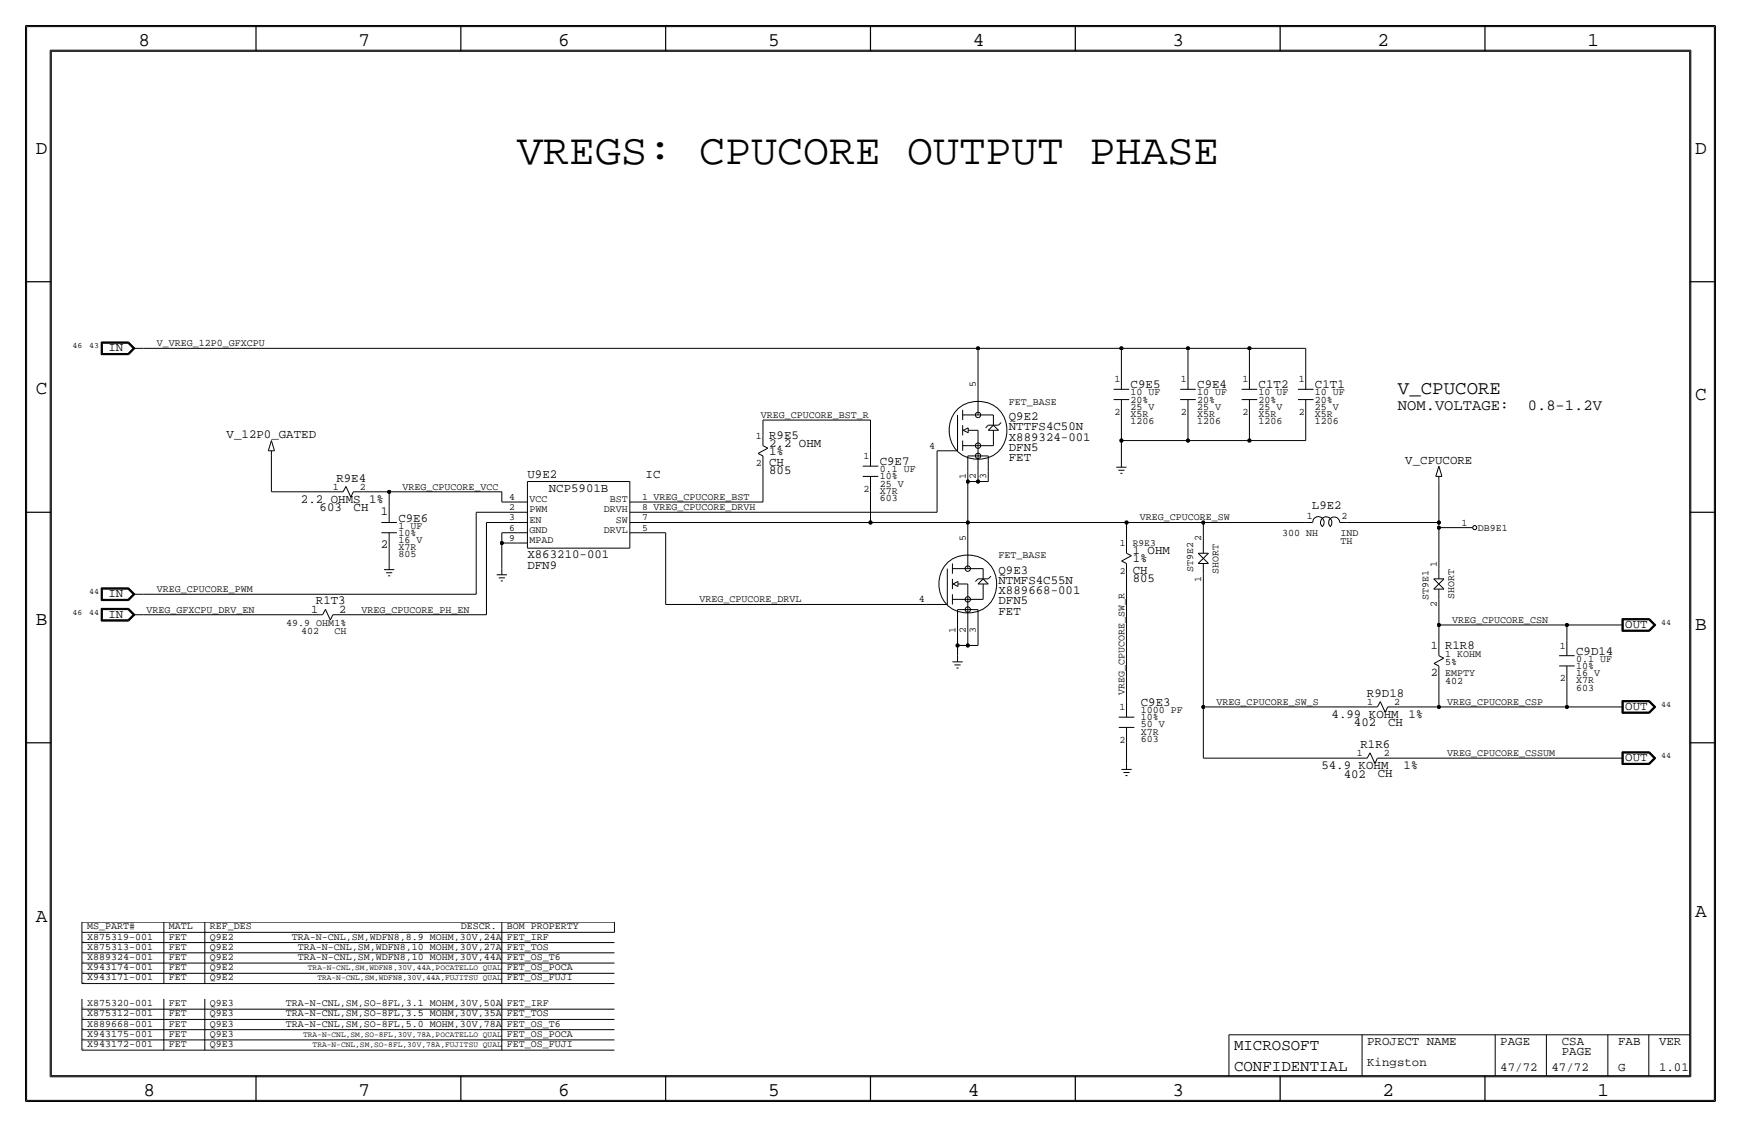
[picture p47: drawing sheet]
<svg xmlns="http://www.w3.org/2000/svg" width="432mm" height="279mm" viewBox="0 0 432 279" stroke-linecap="round" stroke-linejoin="round" font-family="sans-serif">
<defs><g id="words">
<text font-size="10.8" x="128.3" y="40.6">VREGS: CPUCORE OUTPUT PHASE</text>
<g font-size="4.8">
<text x="34.3" y="11.4">8</text>
<text x="88.9" y="11.4">7</text>
<text x="138.4" y="11.4">6</text>
<text x="190.5" y="11.4">5</text>
<text x="241.3" y="11.4">4</text>
<text x="290.8" y="11.4">3</text>
<text x="341.6" y="11.4">2</text>
<text x="393.7" y="11.4">1</text>
<text x="8.9" y="38.1">D</text>
<text x="420.4" y="38.1">D</text>
<text x="8.9" y="97.8">C</text>
<text x="420.4" y="99.1">C</text>
<text x="8.9" y="154.9">B</text>
<text x="420.4" y="156.2">B</text>
<text x="420.4" y="227.3">A</text>
<text x="8.9" y="228.6">A</text>
<text x="35.6" y="271.8">8</text>
<text x="88.9" y="271.8">7</text>
<text x="138.4" y="271.8">6</text>
<text x="190.5" y="271.8">5</text>
<text x="240" y="271.8">4</text>
<text x="290.8" y="271.8">3</text>
<text x="342.9" y="271.8">2</text>
<text x="396.2" y="271.8">1</text>
</g>
<text font-size="4.7" x="346.7" y="97.8">V_CPUCORE</text>
<g font-size="3.9">
<text x="306.1" y="260.4">MICROSOFT</text>
<text x="306.1" y="265.4">CONFIDENTIAL</text>
</g>
<g font-size="3.8">
<text x="346.7" y="101.6">NOM.VOLTAGE:</text>
<text x="378.9" y="101.6">0.8-1.2V</text>
</g>
<g font-size="3.1">
<text x="26.9" y="87.1">IN</text>
<text x="280.4" y="96.3">C9E5</text>
<text x="296.9" y="96.3">C9E4</text>
<text x="312.2" y="96.3">C1T2</text>
<text x="326.1" y="96.3">C1T1</text>
<text x="250.2" y="106.7">NTTFS4C50N</text>
<text x="250.2" y="104.1">Q9E2</text>
<text x="56.2" y="108.6">V_12P0_GATED</text>
<text x="190.8" y="112.8">1%</text>
<text x="190.8" y="110.7">2.2 OHM</text>
<text x="190.8" y="108.7">R9E5</text>
<text x="250.2" y="111.8">DFN5</text>
<text x="250.2" y="109.2">X889324-001</text>
<text x="83.4" y="119.4">R9E4</text>
<text x="130.8" y="118.6">U9E2</text>
<text x="160.1" y="118.6">IC</text>
<text x="190.8" y="115.6">CH</text>
<text x="190.8" y="117.6">805</text>
<text x="218.2" y="115.3">C9E7</text>
<text x="250.2" y="114.3">FET</text>
<text x="348.5" y="114.9">V_CPUCORE</text>
<text x="74.6" y="124.7">2.2 OHMS 1%</text>
<text x="136.1" y="121.9">NCP5901B</text>
<text x="79.3" y="126.7">603</text>
<text x="87.7" y="126.6">CH</text>
<text x="94.4" y="127.8">1</text>
<text x="98.8" y="129.3">C9E6</text>
<text x="325.4" y="126.1">L9E2</text>
<text x="94.4" y="135.9">2</text>
<text x="280.9" y="137.4">1 OHM</text>
<text x="130.8" y="141">DFN9</text>
<text x="130.8" y="138.4">X863210-001</text>
<text x="247.7" y="142.2">Q9E3</text>
<text x="280.9" y="142.2">CH</text>
<text x="280.9" y="139.4">1%</text>
<text x="26.9" y="148.1">IN</text>
<text x="78.3" y="149.9">R1T3</text>
<text x="247.6" y="144.8">NTMFS4C55N</text>
<text x="247.6" y="147.3">X889668-001</text>
<text x="247.6" y="149.9">DFN5</text>
<text x="280.9" y="144.3">805</text>
<text x="26.9" y="153.2">IN</text>
<text x="247.6" y="152.4">FET</text>
<text x="403.1" y="155.7">OUT</text>
<text x="358.4" y="160.8">R1R8</text>
<text x="390.9" y="162.3">C9D14</text>
<text x="339" y="172.7">R9D18</text>
<text x="283" y="175">C9E3</text>
<text x="330.3" y="178.1">4.99 KOHM</text>
<text x="344.3" y="180">CH</text>
<text x="349.3" y="178.1">1%</text>
<text x="403.1" y="176">OUT</text>
<text x="335.8" y="180.1">402</text>
<text x="337.4" y="185.4">R1R6</text>
<text x="327.7" y="190.8">54.9 KOHM</text>
<text x="348.1" y="190.8">1%</text>
<text x="403.1" y="188.7">OUT</text>
<text x="333.3" y="192.8">402</text>
<text x="341.7" y="192.7">CH</text>
<text x="339.1" y="259.1">PROJECT NAME</text>
<text x="372.1" y="259.1">PAGE</text>
<text x="387.3" y="259.1">CSA</text>
<text x="387.3" y="261.6">PAGE</text>
<text x="401.3" y="259.1">FAB</text>
<text x="411.5" y="259.1">VER</text>
<text x="339.1" y="264.2">Kingston</text>
<text x="372.1" y="265.4">47/72</text>
<text x="384.8" y="265.4">47/72</text>
<text x="401.3" y="265.4">G</text>
<text x="411.5" y="265.4">1.01</text>
</g>
<g font-size="2.9">
<text x="77.2" y="151.9">1</text>
<text x="84.1" y="151.9">2</text>
<text x="354.9" y="160.8">1</text>
<text x="354.9" y="167.6">2</text>
</g>
<g font-size="2.5">
<text x="38.9" y="85.9">V_VREG_12P0_GFXCPU</text>
<text x="276.4" y="94.7">1</text>
<text x="292.9" y="94.7">1</text>
<text x="308.1" y="94.7">1</text>
<text x="322.1" y="94.7">1</text>
<text x="242.1" y="96" transform="rotate(-90 242.1 96)">5</text>
<text x="250.2" y="100.3">FET_BASE</text>
<text x="280.4" y="101.6">25 V</text>
<text x="280.4" y="99.8">20%</text>
<text x="280.4" y="98">10 UF</text>
<text x="296.9" y="99.8">20%</text>
<text x="296.9" y="98">10 UF</text>
<text x="296.9" y="101.6">25 V</text>
<text x="312.2" y="101.6">25 V</text>
<text x="312.2" y="98">10 UF</text>
<text x="312.2" y="99.8">20%</text>
<text x="326.1" y="101.6">25 V</text>
<text x="326.1" y="98">10 UF</text>
<text x="326.1" y="99.8">20%</text>
<text x="188.7" y="103.6">VREG_CPUCORE_BST_R</text>
<text x="276.4" y="102.9">2</text>
<text x="280.4" y="105.2">1206</text>
<text x="280.4" y="103.4">X5R</text>
<text x="292.9" y="102.9">2</text>
<text x="296.9" y="105.2">1206</text>
<text x="296.9" y="103.4">X5R</text>
<text x="308.1" y="102.9">2</text>
<text x="312.2" y="105.2">1206</text>
<text x="312.2" y="103.4">X5R</text>
<text x="322.1" y="102.9">2</text>
<text x="326.1" y="105.2">1206</text>
<text x="326.1" y="103.4">X5R</text>
<text x="187.5" y="108.7">1</text>
<text x="214.2" y="113.8">1</text>
<text x="230.4" y="111.3">4</text>
<text x="187.5" y="115.6">2</text>
<text x="218.2" y="118.9">10%</text>
<text x="218.2" y="117.1">0.1 UF</text>
<text x="239.5" y="118.8" transform="rotate(-90 239.5 118.8)">1</text>
<text x="242.1" y="118.8" transform="rotate(-90 242.1 118.8)">2</text>
<text x="244.6" y="118.8" transform="rotate(-90 244.6 118.8)">3</text>
<text x="82.5" y="121.4">1</text>
<text x="89.2" y="121.4">2</text>
<text x="99.8" y="121.4">VREG_CPUCORE_VCC</text>
<text x="131.3" y="124.5">VCC</text>
<text x="151.2" y="124.5">BST</text>
<text x="214.2" y="121.9">2</text>
<text x="218.2" y="124.2">603</text>
<text x="218.2" y="122.4">X7R</text>
<text x="218.2" y="120.6">25 V</text>
<text x="98.8" y="131.1">1 UF</text>
<text x="131.3" y="127">PWM</text>
<text x="131.3" y="129.5">EN</text>
<text x="149.7" y="127">DRVH</text>
<text x="152.7" y="129.5">SW</text>
<text x="282.7" y="129">VREG_CPUCORE_SW</text>
<text x="324.1" y="128.8">1</text>
<text x="332.7" y="128.8">2</text>
<text x="362.5" y="130.3">1</text>
<text x="366.5" y="131.6">DB9E1</text>
<text x="98.8" y="136.4">X7R</text>
<text x="98.8" y="132.8">10%</text>
<text x="98.8" y="134.6">16 V</text>
<text x="131.3" y="132.1">GND</text>
<text x="131.3" y="134.6">MPAD</text>
<text x="149.7" y="132.1">DRVL</text>
<text x="239.5" y="134.1" transform="rotate(-90 239.5 134.1)">5</text>
<text x="297.9" y="134.1" transform="rotate(-90 297.9 134.1)">2</text>
<text x="318" y="132.8">300 NH</text>
<text x="332.4" y="132.9">IND</text>
<text x="332.5" y="134.9">TH</text>
<text x="98.8" y="138.2">805</text>
<text x="247.6" y="138.4">FET_BASE</text>
<text x="295.9" y="141.9" transform="rotate(-90 295.9 141.9)">ST9E2</text>
<text x="302.2" y="142.2" transform="rotate(-90 302.2 142.2)">SHORT</text>
<text x="356.4" y="140.5" transform="rotate(-90 356.4 140.5)">1</text>
<text x="38.9" y="146.8">VREG_CPUCORE_PWM</text>
<text x="173.5" y="149.4">VREG_CPUCORE_DRVL</text>
<text x="227.9" y="149.4">4</text>
<text x="297.9" y="144.2" transform="rotate(-90 297.9 144.2)">1</text>
<text x="354.3" y="148.8" transform="rotate(-90 354.3 148.8)">ST9E1</text>
<text x="360.6" y="148.4" transform="rotate(-90 360.6 148.4)">SHORT</text>
<text x="36.3" y="151.9">VREG_GFXCPU_DRV_EN</text>
<text x="71" y="155.2">49.9 OHM1%</text>
<text x="89.7" y="151.9">VREG_CPUCORE_PH_EN</text>
<text x="356.4" y="150.6" transform="rotate(-90 356.4 150.6)">2</text>
<text x="360.2" y="154.4">VREG_CPUCORE_CSN</text>
<text x="74.7" y="157.2">402</text>
<text x="83" y="157.1">CH</text>
<text x="237" y="156.9" transform="rotate(-90 237 156.9)">1</text>
<text x="239.5" y="156.9" transform="rotate(-90 239.5 156.9)">2</text>
<text x="242.1" y="156.9" transform="rotate(-90 242.1 156.9)">3</text>
<text x="386.9" y="160.8">1</text>
<text x="358.4" y="164.8">5%</text>
<text x="358.4" y="167.6">EMPTY</text>
<text x="358.4" y="162.8">1 KOHM</text>
<text x="390.9" y="165.9">10%</text>
<text x="390.9" y="164.1">0.1 UF</text>
<text x="390.9" y="167.6">16 V</text>
<text x="278.9" y="172.2" transform="rotate(-90 278.9 172.2)">VREG_CPUCORE_SW_R</text>
<text x="358.4" y="169.7">402</text>
<text x="386.9" y="168.9">2</text>
<text x="390.9" y="169.4">X7R</text>
<text x="390.9" y="171.2">603</text>
<text x="277.7" y="176">1</text>
<text x="283" y="178.6">10%</text>
<text x="283" y="176.8">1000 PF</text>
<text x="301.8" y="174.8">VREG_CPUCORE_SW_S</text>
<text x="339.1" y="174.8">1</text>
<text x="345.7" y="174.8">2</text>
<text x="358.9" y="174.8">VREG_CPUCORE_CSP</text>
<text x="277.7" y="184.2">2</text>
<text x="283" y="183.9">603</text>
<text x="283" y="182.1">X7R</text>
<text x="283" y="180.3">50 V</text>
<text x="336.5" y="187.5">1</text>
<text x="343.2" y="187.5">2</text>
<text x="358.9" y="187.5">VREG_CPUCORE_CSSUM</text>
<text x="21.6" y="230.4">MS_PART#</text>
<text x="21.6" y="232.9">X875319-001</text>
<text x="41.9" y="230.4">MATL</text>
<text x="41.9" y="232.9">FET</text>
<text x="52.1" y="230.4">REF_DES</text>
<text x="52.1" y="232.9">Q9E2</text>
<text x="72.4" y="232.9">TRA-N-CNL,SM,WDFN8,8.9 MOHM,30V,24A</text>
<text x="114.3" y="230.4">DESCR.</text>
<text x="125.7" y="230.4">BOM PROPERTY</text>
<text x="125.7" y="232.9">FET_IRF</text>
<text x="21.6" y="238">X889324-001</text>
<text x="21.6" y="235.5">X875313-001</text>
<text x="41.9" y="238">FET</text>
<text x="41.9" y="235.5">FET</text>
<text x="52.1" y="238">Q9E2</text>
<text x="52.1" y="235.5">Q9E2</text>
<text x="73.8" y="238">TRA-N-CNL,SM,WDFN8,10 MOHM,30V,44A</text>
<text x="73.8" y="235.5">TRA-N-CNL,SM,WDFN8,10 MOHM,30V,27A</text>
<text x="125.7" y="238">FET_OS_T6</text>
<text x="125.7" y="235.5">FET_TOS</text>
<text x="21.6" y="240.5">X943174-001</text>
<text x="21.6" y="243.1">X943171-001</text>
<text x="41.9" y="243.1">FET</text>
<text x="41.9" y="240.5">FET</text>
<text x="52.1" y="240.5">Q9E2</text>
<text x="52.1" y="243.1">Q9E2</text>
<text x="125.7" y="240.5">FET_OS_POCA</text>
<text x="125.7" y="243.1">FET_OS_FUJI</text>
<text x="21.6" y="252">X875312-001</text>
<text x="21.6" y="249.4">X875320-001</text>
<text x="41.9" y="252">FET</text>
<text x="41.9" y="249.4">FET</text>
<text x="52.1" y="252">Q9E3</text>
<text x="52.1" y="249.4">Q9E3</text>
<text x="70.9" y="252">TRA-N-CNL,SM,SO-8FL,3.5 MOHM,30V,35A</text>
<text x="70.9" y="249.4">TRA-N-CNL,SM,SO-8FL,3.1 MOHM,30V,50A</text>
<text x="125.7" y="252">FET_TOS</text>
<text x="125.7" y="249.4">FET_IRF</text>
<text x="21.6" y="254.5">X889668-001</text>
<text x="21.6" y="257">X943175-001</text>
<text x="41.9" y="254.5">FET</text>
<text x="41.9" y="257">FET</text>
<text x="52.1" y="254.5">Q9E3</text>
<text x="52.1" y="257">Q9E3</text>
<text x="70.9" y="254.5">TRA-N-CNL,SM,SO-8FL,5.0 MOHM,30V,78A</text>
<text x="125.7" y="254.5">FET_OS_T6</text>
<text x="125.7" y="257">FET_OS_POCA</text>
<text x="21.6" y="259.6">X943172-001</text>
<text x="41.9" y="259.6">FET</text>
<text x="52.1" y="259.6">Q9E3</text>
<text x="125.7" y="259.6">FET_OS_FUJI</text>
</g>
<g font-size="2.4">
<text x="126.3" y="124">4</text>
<text x="159.3" y="123.9">1 VREG_CPUCORE_BST</text>
<text x="126.3" y="126.5">2</text>
<text x="126.3" y="131.6">6</text>
<text x="126.3" y="129">3</text>
<text x="159.3" y="129">7</text>
<text x="159.3" y="131.6">5</text>
<text x="159.3" y="126.5">8 VREG_CPUCORE_DRVH</text>
<text x="126.3" y="134.1">9</text>
<text x="277.7" y="135.4">1</text>
<text x="280.9" y="135.4">R9E3</text>
<text x="277.7" y="142.2">2</text>
</g>
<g font-size="2">
<text x="18" y="86.4">46</text>
<text x="22.1" y="86.4">43</text>
<text x="22.1" y="147.3">44</text>
<text x="18" y="152.4">46</text>
<text x="22.1" y="152.4">44</text>
<text x="412" y="154.9">44</text>
<text x="412" y="175.3">44</text>
<text x="412" y="188">44</text>
<text x="76.4" y="240.5">TRA-N-CNL,SM,WDFN8,30V,44A,POCATELLO QUAL</text>
<text x="78.7" y="243.1">TRA-N-CNL,SM,WDFN8,30V,44A,FUJITSU QUAL</text>
<text x="75.2" y="257">TRA-N-CNL,SM,SO-8FL,30V,78A,POCATELLO QUAL</text>
<text x="77.5" y="259.6">TRA-N-CNL,SM,SO-8FL,30V,78A,FUJITSU QUAL</text>
</g>
<g font-size=".2">
<text x="20.3" y="233.6">I36</text>
<text x="20.3" y="233.4">ZZ426</text>
<text x="20.3" y="238.7">I84</text>
<text x="20.3" y="236.2">I37</text>
<text x="20.3" y="238.5">ZZ501</text>
<text x="20.3" y="236">ZZ443</text>
<text x="20.3" y="241.2">I105</text>
<text x="20.3" y="243.8">I104</text>
<text x="20.3" y="241">ZZ517</text>
<text x="20.3" y="243.6">ZZ518</text>
<text x="20.3" y="250.1">I39</text>
<text x="20.3" y="249.9">ZZ447</text>
<text x="20.3" y="255.2">I85</text>
<text x="20.3" y="252.7">I40</text>
<text x="20.3" y="257.8">I107</text>
<text x="20.3" y="257.6">ZZ519</text>
<text x="20.3" y="255">ZZ502</text>
<text x="20.3" y="252.5">ZZ448</text>
<text x="20.3" y="260.3">I106</text>
<text x="20.3" y="260.1">ZZ520</text>
</g>
</g></defs>
<!-- layer: Nets -->
<g fill="none" stroke="#000" stroke-width=".25">
<path d="M35.6 86.4h207zM242.6 86.4h35.5zM242.6 86.4v10.1zM278.1 86.4h16.5zM278.1 86.4v6.3zM294.6 86.4h15.3zM294.6 86.4v6.3zM309.9 86.4h14zM309.9 86.4v6.3zM323.9 86.4v6.3zM67.3 113v8.9zM189.2 115.6v8.9z"/>
<path d="M189.2 104.1v3.8zM189.2 104.1h26.7zM215.9 104.1v7.7zM232.4 111.8v15.2zM240 119.4h2.6zM240 116.8v2.6zM240 119.4v10.1zM242.6 119.4h2.5zM242.6 116.8v2.6zM245.1 116.8v2.6zM278.1 109.2h16.5zM278.1 102.9v6.3z"/>
<path d="M278.1 109.2v5.1zM294.6 102.9v6.3zM294.6 109.2h15.3zM309.9 102.9v6.3zM309.9 109.2h14zM323.9 102.9v6.3zM356.9 119.4v10.1zM67.3 121.9h15.3zM90.2 121.9h6.3zM96.5 135.9v3.8zM96.5 121.9v3.8zM96.5 121.9h28z"/>
<path d="M118.1 127h10.2zM118.1 127v20.3zM120.7 129.5v22.9zM120.7 129.5h7.6zM124.5 134.6h3.8zM124.5 132.1h3.8zM124.5 132.1v2.5zM124.5 134.6v6.4zM124.5 121.9v2.6zM124.5 124.5h3.8zM158.8 127h73.6zM158.8 132.1h6.3z"/>
<path d="M158.8 124.5h30.4zM158.8 129.5h57.1zM165.1 132.1v17.8zM215.9 121.9v7.6zM215.9 129.5h24.1zM240 129.5h39.4zM240 129.5v5.1zM279.4 129.5h19.1zM279.4 129.5v5.1zM298.5 129.5h25.4zM298.5 129.5v5.1zM334 129.5h22.9z"/>
<path d="M356.9 130.8h3.8zM356.9 129.5v1.3zM356.9 130.8v10.2zM35.6 147.3h82.5zM35.6 152.4h41.9zM85.1 152.4h35.6zM165.1 149.9h64.8zM237.5 154.9v5.1zM240 154.9v5.1zM242.6 154.9v5.1zM279.4 142.2v31.8zM298.5 142.2v33.1z"/>
<path d="M356.9 154.9h31.7zM356.9 148.6v6.3zM356.9 154.9v5.1zM388.6 154.9h11.4zM388.6 154.9v3.8zM237.5 160h2.5zM237.5 160v2.6zM240 160h2.6zM298.5 175.3v12.7zM298.5 175.3h40.6zM346.7 175.3h10.2zM356.9 167.6v7.7z"/>
<path d="M356.9 175.3h31.7zM388.6 175.3h11.4zM388.6 168.9v6.4zM279.4 184.1v5.1zM298.5 188h38.1zM344.2 188h55.8z"/>
</g>
<g fill="#000" stroke="#000" stroke-width=".25">
<circle cx="242.6" cy="86.4" r=".41"/>
<circle cx="278.1" cy="86.4" r=".41"/>
<circle cx="294.6" cy="86.4" r=".41"/>
<circle cx="309.9" cy="86.4" r=".41"/>
<circle cx="240" cy="119.4" r=".41"/>
<circle cx="242.6" cy="119.4" r=".41"/>
<circle cx="278.1" cy="109.2" r=".41"/>
<circle cx="294.6" cy="109.2" r=".41"/>
<circle cx="309.9" cy="109.2" r=".41"/>
<circle cx="96.5" cy="121.9" r=".41"/>
<circle cx="124.5" cy="134.6" r=".41"/>
<circle cx="215.9" cy="129.5" r=".41"/>
<circle cx="240" cy="129.5" r=".41"/>
<circle cx="279.4" cy="129.5" r=".41"/>
<circle cx="298.4" cy="129.5" r=".41"/>
<circle cx="356.9" cy="129.5" r=".41"/>
<circle cx="356.9" cy="130.8" r=".41"/>
<circle cx="356.9" cy="154.9" r=".41"/>
<circle cx="388.6" cy="154.9" r=".41"/>
<circle cx="237.5" cy="160" r=".41"/>
<circle cx="240" cy="160" r=".41"/>
<circle cx="298.4" cy="175.3" r=".41"/>
<circle cx="356.9" cy="175.3" r=".41"/>
<circle cx="388.6" cy="175.3" r=".41"/>
</g>
<!-- layer: Components -->
<g fill="none" stroke="#000" stroke-width=".25">
<path d="M25.1 84.8v3.1zM25.1 87.9h6.8zM25.1 84.8h6.8zM25.2 84.9h6.6zM25.2 84.9v2.9zM25.2 87.8h6.6zM25.3 85h6.5zM25.3 85v2.7zM25.3 87.7h6.5zM25.4 85.1v2.5zM25.4 87.6h6.3zM25.4 85.1h6.3z"/>
<path d="M31.7 87.6l1.3-1.2zM31.7 85.1l1.3 1.3zM31.8 87.7l1.4-1.3zM31.8 85l1.4 1.4zM31.8 84.9l1.5 1.5zM31.9 84.8l1.6 1.6zM31.9 87.9l1.6-1.5zM33 86.4h2.6zM33.3 86.4l-1.5 1.4zM242.6 96.5v6.4zM276.2 96.5h3.9zM276.2 99.1h3.9z"/>
<path d="M278.1 92.7v3.8zM278.1 99.1v3.8zM292.7 96.5h3.9zM292.7 99.1h3.9zM294.6 92.7v3.8zM294.6 99.1v3.8zM307.9 96.5h3.9zM307.9 99.1h3.9zM309.9 92.7v3.8zM309.9 99.1v3.8zM321.9 96.5h3.9zM321.9 99.1h3.9z"/>
<path d="M323.9 92.7v3.8zM323.9 99.1v3.8zM66.5 111.8h1.6zM67.3 109.2l-.8 2.6zM67.3 111.8v1.2zM67.3 109.2l.8 2.6zM130.8 119.4h25.4zM130.8 119.4v16.5zM156.2 119.4v16.5zM188 112.4l1.2 .6zM188 112.4l2.4-1.3zM189.2 107.9v2.6z"/>
<path d="M189.2 113v2.6zM189.2 110.5l1.2 .6zM214 115.6h3.8zM214 118.1h3.8zM215.9 111.8v3.8zM215.9 118.1v3.8zM232.4 111.8h5.1zM237.5 102.9v8.9zM238.8 110.5h7.6zM238.8 106.7h.1zM238.8 109.2v2.6zM238.8 105.4v2.5z"/>
<path d="M238.8 101.6v2.5zM238.8 102.9h7.6zM238.9 106.7l1.2 .6zM238.9 106.7l1.2-.6zM240 113h5.1zM240 113v3.8zM240.1 106.1v1.2zM240.2 106.7h2.4zM242.6 106.7v10.1zM244.4 106.1l.7-.7zM245.1 106.7h2.6zM245.1 105.4h2.6z"/>
<path d="M245.1 113v3.8zM246.4 105.4l1.3 1.3zM246.4 106.7v3.8zM246.4 105.4l-1.3 1.3zM246.4 102.9v2.5zM247.7 105.4l.6-.7zM276.9 115.8h2.5zM277.4 116.6h1.5zM277.9 117.3h.5zM278.1 114.3v1.5zM356.1 118.1h1.5zM356.9 118.1v1.3z"/>
<path d="M356.9 115.6l.7 2.5zM356.9 115.6l-.8 2.5zM82.6 121.9h2.5zM85.8 120.6l-.7 1.3zM85.8 120.6l1.2 2.6zM87.6 121.9h2.6zM87.6 121.9l-.6 1.3zM94.6 129.5h3.9zM94.6 132.1h3.9zM96.5 125.7v3.8zM96.5 132.1v3.8zM96.5 139.7v1.5z"/>
<path d="M128.3 134.6h2.5zM128.3 132.1h2.5zM128.3 129.5h2.5zM128.3 127h2.5zM128.3 124.5h2.5zM130.8 135.9h25.4zM156.2 132.1h2.6zM156.2 129.5h2.6zM156.2 124.5h2.6zM156.2 127h2.6zM236.2 139.7v2.5zM240 134.6v6.4z"/>
<path d="M278.2 139.1l2.4-1.3zM278.2 139.1l1.2 .6zM279.4 134.6v2.6zM279.4 139.7v2.5zM279.4 137.2l1.2 .6zM297.2 137.2l2.5 2.5zM297.2 139.7h2.5zM297.2 137.2h2.5zM298.4 134.6v2.6zM298.4 139.7v2.5zM299.7 137.2l-2.5 2.5zM323.9 129.5h1.7z"/>
<path d="M325.6 129.5a1.41 1.41 0 0 1 2-1.3 1.41 1.41 0 0 1 .3 2.4 1.42 1.42 0 0 1 0-2.1 1.42 1.42 0 0 1 2 0 1.42 1.42 0 0 1 0 2.1M332.3 129.5h1.7zM332.3 129.5a1.38 1.38 0 0 0-2-1.2 1.38 1.38 0 0 0-.3 2.3M360.6 130.8h4.6zM25.1 150.8h6.8zM25.1 150.8v3.2zM25.1 154h6.8zM25.1 145.7h6.8zM25.1 145.7v3.2zM25.1 148.9h6.8zM25.2 150.9h6.6zM25.2 150.9v3z"/>
<path d="M25.2 153.9h6.6zM25.2 145.8h6.6zM25.2 145.8v3zM25.2 148.8h6.6zM25.3 151h6.5zM25.3 151v2.8zM25.3 153.8h6.5zM25.3 145.9v2.8zM25.3 148.7h6.5zM25.3 145.9h6.5zM25.4 151.1v2.6zM25.4 153.7h6.3z"/>
<path d="M25.4 151.1h6.3zM25.4 146v2.6zM25.4 148.6h6.3zM25.4 146h6.3zM31.7 153.7l1.3-1.3zM31.7 151.1l1.3 1.3zM31.7 148.6l1.3-1.3zM31.7 146l1.3 1.3zM31.8 153.8l1.4-1.4zM31.8 151l1.4 1.4zM31.8 148.7l1.4-1.4zM31.8 145.9l1.4 1.4z"/>
<path d="M31.8 153.9l1.5-1.5zM31.8 150.9l1.5 1.5zM31.8 148.8l1.5-1.5zM31.8 145.8l1.5 1.5zM31.9 154l1.6-1.6zM31.9 150.8l1.6 1.6zM31.9 145.7l1.6 1.6zM31.9 148.9l1.6-1.6zM33 152.4h2.6zM33 147.3h2.6zM77.5 152.4h2.5zM80.7 151.1l1.2 2.6z"/>
<path d="M80.7 151.1l-.7 1.3zM82.5 152.4h2.6zM82.5 152.4l-.6 1.3zM95.3 141.2h2.5zM95.8 142h1.5zM96.3 142.7h.5zM123.2 142.5h2.5zM123.7 143.3h1.5zM124.2 144h.5zM124.5 141v1.5zM229.9 149.9h5.1zM235 141v8.9z"/>
<path d="M236.2 148.6h7.6zM236.2 144.8h.2zM236.2 147.3v2.6zM236.2 143.5v2.5zM236.2 141h7.6zM236.4 144.8l1.2-.6zM236.4 144.8l1.2 .6zM237.5 151.1v3.8zM237.5 151.1h5.1zM237.6 144.2v1.2zM237.6 144.8h2.4zM240 144.8v10.1z"/>
<path d="M241.9 144.2l.7-.7zM242.6 151.1v3.8zM242.6 144.8h2.5zM242.6 143.5h2.5zM243.8 143.5l1.3 1.3zM243.8 144.8v3.8zM243.8 143.5l-1.2 1.3zM243.8 141v2.5zM245.1 143.5l.7-.7zM355.6 146h2.5zM355.6 143.5l2.5 2.5zM355.6 143.5h2.5z"/>
<path d="M356.9 146v2.6zM356.9 141v2.5zM358.1 143.5l-2.5 2.5zM388.6 158.7v3.9zM400.1 154.9h2.5zM402.3 156.5h6.8zM402.3 153.4v3.1zM402.3 153.4h6.8zM402.4 153.5v2.9zM402.4 156.4h6.6zM402.4 153.5h6.6zM402.5 153.6v2.7z"/>
<path d="M402.5 156.3h6.5zM402.5 153.6h6.5zM402.6 153.7h6.3zM402.6 153.7v2.5zM402.6 156.2h6.3zM408.9 156.2l1.3-1.3zM408.9 153.7l1.3 1.2zM409 153.6l1.4 1.3zM409 156.3l1.4-1.4zM409 156.4l1.5-1.5zM409 153.5l1.5 1.4zM409.1 153.4l1.6 1.5z"/>
<path d="M409.1 156.5l1.6-1.6zM236.2 164.1h2.6zM236.7 164.8h1.5zM237.2 165.6h.5zM237.5 162.6v1.5zM277.5 177.8h3.8zM279.4 174v3.8zM339.1 175.3h2.5zM342.3 173.9l1.3 2.7zM342.3 173.9l-.7 1.4zM344.2 175.3h2.5zM344.2 175.3l-.6 1.3z"/>
<path d="M355.6 164.5l1.3 .6zM355.6 164.5l2.5-1.3zM356.9 160v2.6zM356.9 165.1v2.5zM356.9 162.6l1.2 .6zM386.7 162.6h3.8zM386.7 165.1h3.8zM388.6 165.1v3.8zM400 175.3h2.6zM402.3 176.8h6.8zM402.3 173.7v3.1zM402.3 173.7h6.8z"/>
<path d="M402.4 173.8v2.9zM402.4 176.7h6.6zM402.4 173.8h6.6zM402.5 173.9v2.7zM402.5 176.6h6.5zM402.5 173.9h6.5zM402.6 174h6.3zM402.6 174v2.5zM402.6 176.5h6.3zM408.9 174l1.3 1.3zM409 173.9l1.4 1.4zM409 176.6l1.4-1.3z"/>
<path d="M409 176.7l1.5-1.4zM409 173.8l1.5 1.5zM409.1 173.7l1.6 1.6zM409.1 176.8l1.6-1.5zM410.2 175.3l-1.3 1.2zM277.5 180.3h3.8zM278.1 190.8h2.6zM278.6 191.5h1.6zM279.1 192.3h.5zM279.4 189.2v1.6zM279.4 180.3v3.8zM336.5 188h2.6z"/>
<path d="M339.8 186.6l1.2 2.7zM339.8 186.6l-.7 1.4zM341.6 188l-.6 1.3zM341.6 188h2.6zM400 188h2.6zM402.3 186.4h6.8zM402.3 189.5h6.8zM402.3 186.4v3.1zM402.4 186.5h6.6zM402.4 186.5v2.9zM402.4 189.4h6.6zM402.5 186.6v2.7z"/>
<path d="M402.5 186.6h6.5zM402.5 189.3h6.5zM402.6 186.7h6.3zM402.6 186.7v2.5zM402.6 189.2h6.3zM408.9 186.7l1.3 1.3zM409 186.6l1.4 1.4zM409 189.3l1.4-1.3zM409 189.4l1.5-1.4zM409 186.5l1.5 1.5zM409.1 186.4l1.6 1.6zM409.1 189.5l1.6-1.5z"/>
<path d="M410.2 188l-1.3 1.2zM20.3 238.8v2.5zM20.3 236.2v2.6zM20.3 238.8h132.1zM20.3 231.1v2.6zM20.3 233.7h132.1zM20.3 233.7v2.5zM20.3 236.2h132.1zM40.6 238.8v2.5zM40.6 236.2v2.6zM40.6 231.1v2.6zM40.6 233.7v2.5z"/>
<path d="M50.8 238.8v2.5zM50.8 236.2v2.6zM50.8 231.1v2.6zM50.8 233.7v2.5zM124.5 238.8v2.5zM124.5 236.2v2.6zM124.5 231.1v2.6zM124.5 233.7v2.5zM20.3 255.3v2.5zM20.3 257.8v2.5zM20.3 241.3v2.5zM20.3 257.8h132.1z"/>
<path d="M20.3 241.3h132.1zM20.3 243.8h132.1zM20.3 252.7v2.6zM20.3 255.3h132.1zM20.3 247.6v2.6zM20.3 250.2h132.1zM20.3 252.7h132.1zM20.3 250.2v2.5zM40.6 255.3v2.5zM40.6 257.8v2.5zM40.6 241.3v2.5zM40.6 252.7v2.6z"/>
<path d="M40.6 247.6v2.6zM40.6 250.2v2.5zM50.8 255.3v2.5zM50.8 257.8v2.5zM50.8 241.3v2.5zM50.8 252.7v2.6zM50.8 247.6v2.6zM50.8 250.2v2.5zM124.5 255.3v2.5zM124.5 257.8v2.5zM124.5 241.3v2.5zM124.5 252.7v2.6z"/>
<path d="M124.5 250.2v2.5zM124.5 247.6v2.6zM20.3 260.3h132.1z"/>
<circle cx="242.6" cy="113" r=".67"/>
<circle cx="242.6" cy="110.5" r=".67"/>
<circle cx="242.6" cy="102.9" r=".67"/>
<circle cx="242.6" cy="106.7" r="7.2"/>
<circle cx="365.8" cy="130.8" r=".51"/>
<circle cx="240" cy="141" r=".67"/>
<circle cx="240" cy="148.6" r=".67"/>
<circle cx="240" cy="144.8" r="7.2"/>
<circle cx="240" cy="151.1" r=".67"/>
</g>
<!-- layer: Page Border and Title Block -->
<g fill="none" stroke="#000" stroke-width=".25">
<path d="M6.6 6.6h418.6zM6.6 6.6v266.2zM12.4 12.4v254.6zM12.4 12.4h406.9zM419.3 12.4v254.6zM425.2 6.6v266.2zM20.3 228.6v2.5zM20.3 231.1h132.1zM20.3 228.6h132.1zM40.6 228.6v2.5zM50.8 228.6v2.5zM124.5 228.6v2.5z"/>
<path d="M152.4 228.6v2.5zM304.8 256.5v10.2zM304.8 256.5h114.3zM337.8 256.5v10.2zM370.8 256.5v10.2zM383.5 256.5v10.2zM398.8 256.5v10.2zM408.9 256.5v10.2zM6.6 272.8h418.6zM12.4 267h406.9z"/>
</g>
<g fill="none" stroke="#000" stroke-width=".3">
<path d="M6.3 6.3h419.1zM6.3 6.3v266.7zM12.7 12.7h406.4zM12.7 12.7v254zM63.5 6.3v6.4zM114.3 6.3v6.4zM165.1 6.3v6.4zM215.9 6.3v6.4zM266.7 6.3v6.4zM317.5 6.3v6.4zM368.3 6.3v6.4zM419.1 12.7v254z"/>
<path d="M425.4 6.3v266.7zM6.3 69.8h6.4zM419.1 69.8h6.3zM6.3 127h6.4zM419.1 127h6.3zM6.3 184.1h6.4zM419.1 184.1h6.3zM6.3 273h419.1zM12.7 266.7h406.4zM63.5 266.7v6.3zM114.3 266.7v6.3zM165.1 266.7v6.3z"/>
<path d="M215.9 266.7v6.3zM266.7 266.7v6.3zM317.5 266.7v6.3zM368.3 266.7v6.3z"/>
</g>
<use href="#words"/>
</svg>
